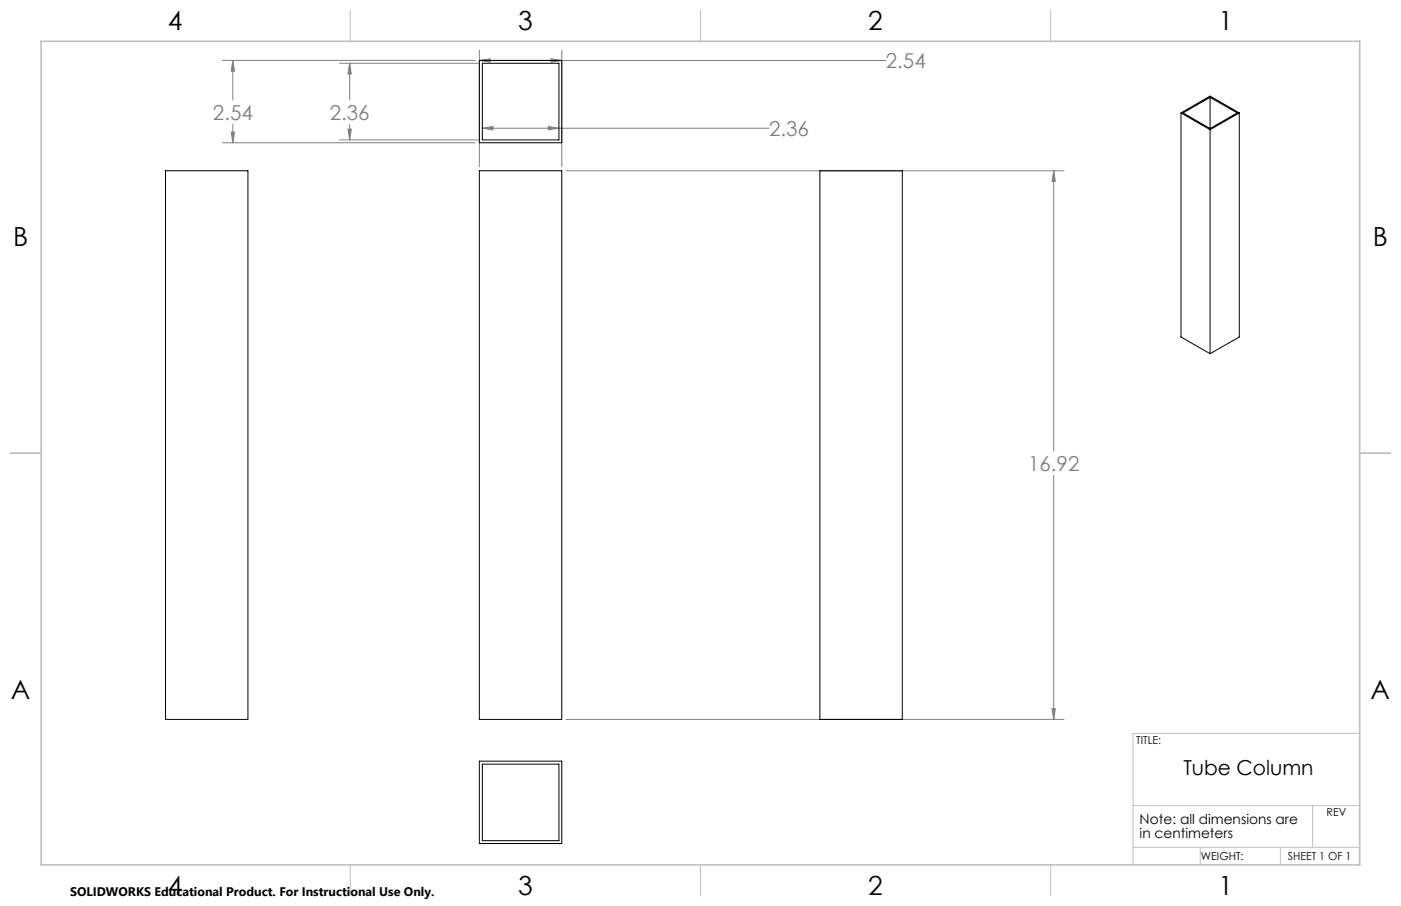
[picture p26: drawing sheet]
<svg xmlns="http://www.w3.org/2000/svg" width="432mm" height="279mm" viewBox="0 0 432 279" stroke-linecap="round" stroke-linejoin="round" font-family="sans-serif">
<defs><g id="words">
<g font-size="8.1">
<text x="51.7" y="9.3">4</text>
<text x="159.7" y="9.3">3</text>
<text x="267.6" y="9.3">2</text>
<text x="375.6" y="9.3">1</text>
<text x="4" y="76">B</text>
<text x="423.1" y="76">B</text>
<text x="3.3" y="215.7">A</text>
<text x="422.4" y="215.7">A</text>
<text x="51.7" y="276">4</text>
<text x="159.7" y="276">3</text>
<text x="267.6" y="276">2</text>
<text x="375.6" y="276">1</text>
</g>
<g font-size="6.3" fill="#808080">
<text x="273" y="21">2.54</text>
<text x="65.6" y="37">2.54</text>
<text x="101.6" y="37">2.36</text>
<text x="237" y="41.9">2.36</text>
<text x="316.9" y="145.2">16.92</text>
</g>
<text font-size="6.3" x="364.7" y="239.1">Tube Column</text>
<g font-size="4.2">
<text x="351.2" y="254.2">Note: all dimensions are</text>
<text x="351.2" y="258.4">in centimeters</text>
</g>
<text font-size="3.8" x="21.6" y="276.3">SOLIDWORKS Educational Product. For Instructional Use Only.</text>
<g font-size="3.4">
<text x="350.2" y="229.5">TITLE:</text>
<text x="408.9" y="251.7">REV</text>
<text x="370.1" y="265.3">WEIGHT:</text>
<text x="396.9" y="265.2">SHEET 1 OF 1</text>
</g>
</g></defs>
<g fill="none" stroke="#808080" stroke-width=".31">
<path d="M68.6 18.6h77.9M71.8 18.6l.5 3.3h-1zM71.8 18.6v12.2M104.6 19.5h42.8M107.8 19.5l.5 3.3h-1.1zM107.8 19.5v11.3M147.7 18.7l3.4-.6v1.1zM147.7 15.5v35.9M147.7 18.7h125.3M169.9 18.1l3.2 .6-3.2 .5zM173.1 15.5v35.9M71.8 38.4v5.6"/>
<path d="M107.2 39.8h1.1l-.5 3.3zM107.8 38.4v4.7M148.7 39.5l3.2-.5v1zM148.7 39.5h88.3M169 39l3.3 .5-3.3 .5zM68.6 44h77.9M71.3 40.7h1l-.5 3.3zM104.6 43.1h42.8M174.4 52.7h153.5M324.8 52.7l.5 3.3h-1.1zM324.8 52.7v86.4M324.8 146.6v75.3"/>
<path d="M324.2 218.5h1.1l-.5 3.4zM174.4 221.9h153.5"/>
</g>
<g fill="none" stroke="#c0c0c0" stroke-width=".31">
<path d="M108 3.2v9.5M215.9 3.2v9.5M323.8 3.2v9.5M3.1 139.7h9.6M419.1 139.7h9.5M419.1 226.2h-69.9v40.5M349.2 248.4h69.9M404.6 248.4v12.9M108 266.7v9.6M215.9 266.7v9.6M323.8 266.7v9.6M349.2 261.3h69.9"/>
<path d="M369.9 261.3v5.4M394.6 261.3v5.4"/>
</g>
<path d="M12.7 12.7h406.4v254h-406.4z" fill="none" stroke="#c0c0c0" stroke-width=".5"/>
<path d="M324.8 52.7l.5 3.3h-1.1zM324.2 218.5h1.1l-.5 3.4zM147.7 18.7l3.4-.6v1.1zM169.9 18.1l3.2 .6-3.2 .5zM148.7 39.5l3.2-.5v1zM169 39l3.3 .5-3.3 .5zM71.8 18.6l.5 3.3h-1zM71.3 40.7h1l-.5 3.3zM107.8 19.5l.5 3.3h-1.1zM107.2 39.8h1.1l-.5 3.3z" fill="#808080"/>
<g fill="none" stroke="#000" stroke-width=".31">
<path d="M147.7 18.6h25.4v25.4h-25.4zM148.7 19.5h23.6v23.6h-23.6zM364 34.8l9 5.2M364 34.8l9-5.2 9 5.2M364 34.8v69.1l9 5.2M373 30l-8.4 4.8 8.4 4.9M373 30l8.3 4.8-8.3 4.9M373 30v9.7M382 34.8l-9 5.2M382 34.8v69.1l-9 5.2M51 52.7h25.4v169.2h-25.4zM147.7 52.7h25.4v169.2h-25.4z"/>
<path d="M252.7 52.7h25.4v169.2h-25.4zM373 40v69.1M147.7 234.7h25.4v25.4h-25.4zM148.7 235.7h23.6v23.6h-23.6z"/>
</g>
<use href="#words"/>
</svg>
